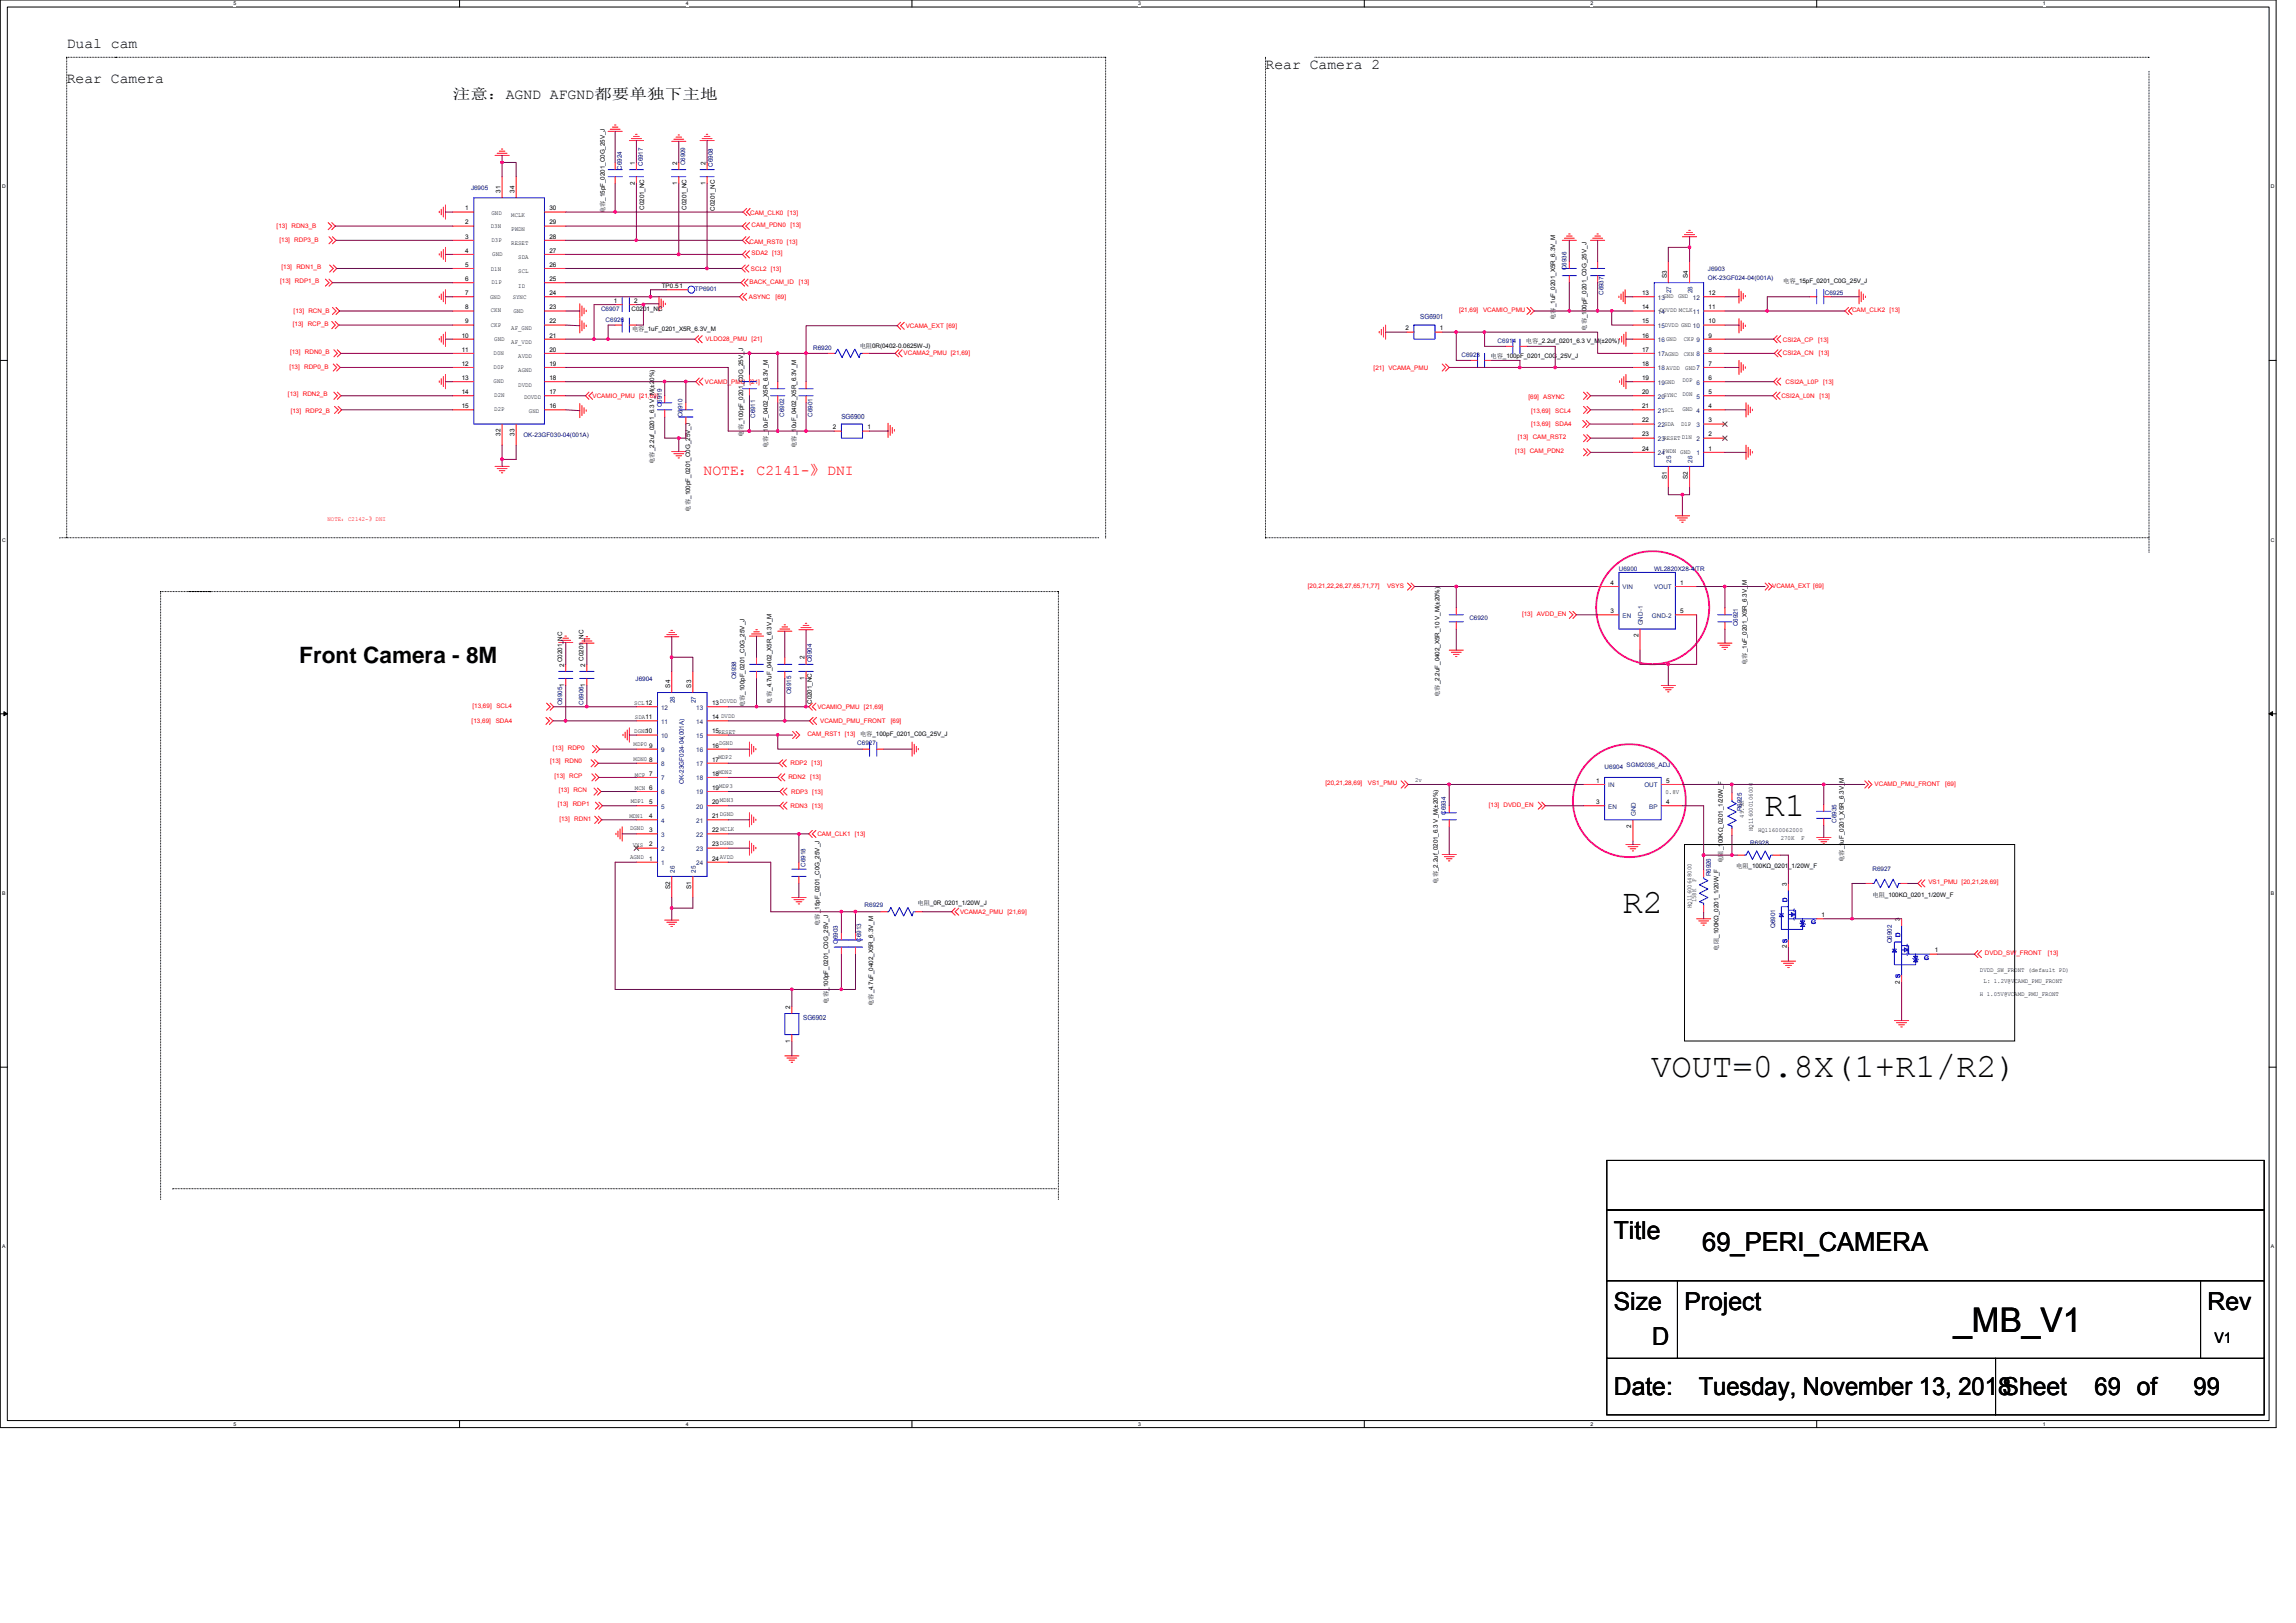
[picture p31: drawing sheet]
<svg xmlns="http://www.w3.org/2000/svg" width="297mm" height="210mm" viewBox="0 0 297 210" stroke-linecap="round" stroke-linejoin="round" font-family="sans-serif">
<defs><g id="words">
<g font-size="4.4">
<text x="228.3" y="105.6">R1</text>
<text x="209.9" y="118.2">R2</text>
<text x="213.6" y="139.3">VOUT=0.8X(1+R1/R2)</text>
<text x="252.7" y="172.3">_MB_V1</text>
</g>
<text font-size="3.4" x="220.2" y="161.9">69_PERI_CAMERA</text>
<g font-size="3.2">
<text x="208.8" y="160.3">Title</text>
<text x="208.8" y="169.5">Size</text>
<text x="217.9" y="169.5">Project</text>
<text x="285.6" y="169.5">Rev</text>
<text x="213.7" y="174.1">D</text>
<text x="208.8" y="180.4">Date:</text>
<text x="219.8" y="180.4">Tuesday, November 13, 2018Sheet</text>
<text x="271" y="180.4">69 of</text>
<text x="283.8" y="180.4">99</text>
</g>
<text font-size="2.9" x="38.7" y="85.8">Front Camera - 8M</text>
<g font-size="1.9">
<text x="8.6" y="10.8">Rear Camera</text>
<text x="8.6" y="6.2">Dual cam</text>
<text x="163.7" y="9">Rear Camera 2</text>
<text x="58.6" y="12.9">注意：AGND AFGND都要单独下主地</text>
<text x="286.5" y="173.8">V1</text>
</g>
<text font-size="1.9" fill="#f00" x="91" y="61.4">NOTE：C2141-》DNI</text>
<g font-size=".9" fill="#000080">
<text x="183.7" y="41.2">SG6901</text>
<text x="108.9" y="54.2">SG6900</text>
<text x="103.9" y="132">SG6902</text>
</g>
<g font-size=".8" fill="#000080">
<text x="80.4" y="22" transform="rotate(-90 80.4 22)">C6924</text>
<text x="83.2" y="21.5" transform="rotate(-90 83.2 21.5)">C6917</text>
<text x="88.6" y="21.4" transform="rotate(-90 88.6 21.4)">C6909</text>
<text x="92.2" y="21.6" transform="rotate(-90 92.2 21.6)">C6908</text>
<text x="60.9" y="24.6">J6905</text>
<text x="202.7" y="35" transform="rotate(-90 202.7 35)">C6936</text>
<text x="221" y="35.1">J6903</text>
<text x="77.8" y="40.2">C6907</text>
<text x="78.4" y="41.7">C6926</text>
<text x="89.9" y="37.7">TP6901</text>
<text x="207.4" y="38.2" transform="rotate(-90 207.4 38.2)">C6937</text>
<text x="221" y="36.2">OK-23GF024-04(001A)</text>
<text x="236.1" y="38.2">C6925</text>
<text x="105.2" y="45.3">R6920</text>
<text x="189.1" y="46.2">C6923</text>
<text x="193.8" y="44.3">C6914</text>
<text x="85.6" y="52.7" transform="rotate(-90 85.6 52.7)">C6919</text>
<text x="88.3" y="54" transform="rotate(-90 88.3 54)">C6910</text>
<text x="101.4" y="53.9" transform="rotate(-90 101.4 53.9)">C6902</text>
<text x="105.1" y="53.9" transform="rotate(-90 105.1 53.9)">C6901</text>
<text x="67.7" y="56.5">OK-23GF030-04(001A)</text>
<text x="97.7" y="54.1" transform="rotate(-90 97.7 54.1)">C6911</text>
<text x="209.4" y="73.9">U6900</text>
<text x="214" y="73.9">WL2820X28-4/TR</text>
<text x="190.1" y="80.3">C6920</text>
<text x="224.8" y="81" transform="rotate(-90 224.8 81)">C6921</text>
<text x="82.2" y="88.1">J6904</text>
<text x="95.2" y="87.9" transform="rotate(-90 95.2 87.9)">C6938</text>
<text x="102.4" y="89.8" transform="rotate(-90 102.4 89.8)">C6915</text>
<text x="105" y="85.7" transform="rotate(-90 105 85.7)">C6904</text>
<text x="72.7" y="91.2" transform="rotate(-90 72.7 91.2)">C6905</text>
<text x="75.5" y="91.2" transform="rotate(-90 75.5 91.2)">C6906</text>
<text x="88.5" y="101.4" transform="rotate(-90 88.5 101.4)">OK-23GF024-04(001A)</text>
<text x="110.9" y="96.4">C6927</text>
<text x="207.6" y="99.5">U6904 SGM2036_ADJ</text>
<text x="187" y="105.5" transform="rotate(-90 187 105.5)">C6934</text>
<text x="225.4" y="105" transform="rotate(-90 225.4 105)">R6925</text>
<text x="237.6" y="106.5" transform="rotate(-90 237.6 106.5)">C6935</text>
<text x="104.2" y="112.1" transform="rotate(-90 104.2 112.1)">C6918</text>
<text x="221.3" y="113.4" transform="rotate(-90 221.3 113.4)">R6926</text>
<text x="226.4" y="109.3">R6928</text>
<text x="242.2" y="112.7">R6927</text>
<text x="111.9" y="117.4">R6929</text>
<text x="108.4" y="122.1" transform="rotate(-90 108.4 122.1)">C6903</text>
<text x="111.4" y="121.8" transform="rotate(-90 111.4 121.8)">C6913</text>
<text x="229.7" y="120.1" transform="rotate(-90 229.7 120.1)">Q6901</text>
<text x="244.7" y="122.1" transform="rotate(-90 244.7 122.1)">Q6902</text>
</g>
<g font-size=".8">
<text x="82.1" y="23.9" transform="rotate(-90 82.1 23.9)">2</text>
<text x="82.1" y="21.3" transform="rotate(-90 82.1 21.3)">1</text>
<text x="87.6" y="23.9" transform="rotate(-90 87.6 23.9)">1</text>
<text x="87.6" y="21.3" transform="rotate(-90 87.6 21.3)">2</text>
<text x="91.3" y="23.9" transform="rotate(-90 91.3 23.9)">1</text>
<text x="91.3" y="21.3" transform="rotate(-90 91.3 21.3)">2</text>
<text x="60.2" y="27.2">1</text>
<text x="60.2" y="29">2</text>
<text x="63.5" y="29.4">D3N</text>
<text x="63.6" y="27.8">GND</text>
<text x="64.7" y="25" transform="rotate(-90 64.7 25)">31</text>
<text x="66.1" y="29.9">PWDN</text>
<text x="66.1" y="28.1">MCLK</text>
<text x="66.6" y="25" transform="rotate(-90 66.6 25)">34</text>
<text x="71.1" y="29">29</text>
<text x="71.1" y="27.2">30</text>
<text x="78.2" y="27.6" transform="rotate(-90 78.2 27.6)">电容_15pF_0201_C0G_25V_J</text>
<text x="83.4" y="27.2" transform="rotate(-90 83.4 27.2)">C0201_NC</text>
<text x="88.8" y="27.2" transform="rotate(-90 88.8 27.2)">C0201_NC</text>
<text x="92.5" y="27.2" transform="rotate(-90 92.5 27.2)">C0201_NC</text>
<text x="60.2" y="30.9">3</text>
<text x="60.2" y="32.7">4</text>
<text x="60.2" y="34.5">5</text>
<text x="63.5" y="35.1">D1N</text>
<text x="63.6" y="31.3">D3P</text>
<text x="63.7" y="33.1">GND</text>
<text x="66.1" y="31.7">RESET</text>
<text x="67.1" y="35.4">SCL</text>
<text x="67.1" y="33.5">SDA</text>
<text x="71.1" y="34.5">26</text>
<text x="71.1" y="32.7">27</text>
<text x="71.1" y="30.9">28</text>
<text x="215.6" y="35.9" transform="rotate(-90 215.6 35.9)">S3</text>
<text x="218.4" y="35.9" transform="rotate(-90 218.4 35.9)">S4</text>
<text x="60.2" y="36.4">6</text>
<text x="60.2" y="38.2">7</text>
<text x="60.2" y="40">8</text>
<text x="60.2" y="41.8">9</text>
<text x="63.4" y="38.7">GND</text>
<text x="63.5" y="40.4">CKN</text>
<text x="63.6" y="36.7">D1P</text>
<text x="66.3" y="38.7">SYNC</text>
<text x="66.4" y="40.5">GND</text>
<text x="67.1" y="37.2">ID</text>
<text x="71.1" y="41.8">22</text>
<text x="71.1" y="40">23</text>
<text x="71.1" y="38.2">24</text>
<text x="71.1" y="36.4">25</text>
<text x="79.4" y="39.2">1</text>
<text x="81.7" y="40.3">C0201_NC</text>
<text x="82.1" y="39.2">2</text>
<text x="85.6" y="37.3">TP0.51</text>
<text x="201.2" y="41.4" transform="rotate(-90 201.2 41.4)">电容_1uF_0201_X5R_6.3V_M</text>
<text x="212.4" y="38.2">13</text>
<text x="212.4" y="40">14</text>
<text x="212.4" y="41.8">15</text>
<text x="214.7" y="40.3">DOVDD MCLK</text>
<text x="217.1" y="38.6">GND 12</text>
<text x="221" y="41.8">10</text>
<text x="221" y="40">11</text>
<text x="221" y="38.2">12</text>
<text x="230.7" y="36.7">电容_15pF_0201_C0G_25V_J</text>
<text x="59.7" y="43.7">10</text>
<text x="59.7" y="45.5">11</text>
<text x="59.7" y="47.3">12</text>
<text x="63.5" y="42.3">CKP</text>
<text x="63.9" y="45.9">D0N</text>
<text x="63.9" y="47.7">D0P</text>
<text x="63.9" y="44.1">GND</text>
<text x="66.1" y="44.5">AF_VDD</text>
<text x="66.1" y="42.7">AF_GND</text>
<text x="67.1" y="46.4">AVDD</text>
<text x="71.1" y="47.3">19</text>
<text x="71.1" y="45.5">20</text>
<text x="71.1" y="43.7">21</text>
<text x="81.8" y="42.9">电容_1uF_0201_X5R_6.3V_M</text>
<text x="111.2" y="45.1">电阻0R(0402-0.0625W-J)</text>
<text x="181.8" y="42.8">2</text>
<text x="186.3" y="42.8">1</text>
<text x="192.8" y="46.3">电容_100pF_0201_C0G_25V_J</text>
<text x="197.4" y="44.4">电容_2.2uf_0201_6.3 V_M(±20%)</text>
<text x="205.2" y="42.8" transform="rotate(-90 205.2 42.8)">电容_100pF_0201_C0G_25V_J</text>
<text x="212.4" y="43.7">16</text>
<text x="212.4" y="45.5">17</text>
<text x="212.4" y="47.3">18</text>
<text x="217.8" y="46">CKN 8</text>
<text x="217.8" y="44.2">CKP 9</text>
<text x="218" y="47.9">GND7</text>
<text x="221" y="47.3">7</text>
<text x="221" y="45.5">8</text>
<text x="221" y="43.7">9</text>
<text x="59.7" y="49.2">13</text>
<text x="59.7" y="51">14</text>
<text x="59.7" y="52.8">15</text>
<text x="63.9" y="49.6">GND</text>
<text x="63.9" y="51.4">D2N</text>
<text x="63.9" y="53.2">D2P</text>
<text x="67.1" y="50">DVDD</text>
<text x="67.1" y="48.2">AGND</text>
<text x="67.8" y="51.6">DOVDD</text>
<text x="68.4" y="53.4">GND</text>
<text x="71.1" y="52.8">16</text>
<text x="71.1" y="51">17</text>
<text x="71.1" y="49.2">18</text>
<text x="212.4" y="49.2">19</text>
<text x="212.4" y="51">20</text>
<text x="212.4" y="52.8">21</text>
<text x="215.2" y="51.4">SYNC</text>
<text x="217.7" y="53.2">GND 4</text>
<text x="217.7" y="51.3">D0N</text>
<text x="217.7" y="49.5">D0P</text>
<text x="221" y="52.8">4</text>
<text x="221" y="51">5</text>
<text x="221" y="49.2">6</text>
<text x="64.7" y="56.4" transform="rotate(-90 64.7 56.4)">32</text>
<text x="66.6" y="56.4" transform="rotate(-90 66.6 56.4)">33</text>
<text x="96.2" y="56.5" transform="rotate(-90 96.2 56.5)">电容_100pF_0201_C0G_25V_J</text>
<text x="99.4" y="58" transform="rotate(-90 99.4 58)">电容_10uF_0402_X5R_6.3V_M</text>
<text x="103" y="58" transform="rotate(-90 103 58)">电容_10uF_0402_X5R_6.3V_M</text>
<text x="107.8" y="55.6">2</text>
<text x="112.2" y="55.6">1</text>
<text x="212.4" y="54.7">22</text>
<text x="212.4" y="56.5">23</text>
<text x="212.4" y="58.3">24</text>
<text x="215.1" y="58.6">PWDN GND</text>
<text x="217.5" y="55.1">D1P</text>
<text x="217.6" y="56.8">D1N</text>
<text x="221" y="58.3">1</text>
<text x="221" y="56.5">2</text>
<text x="221" y="54.7">3</text>
<text x="84.6" y="60" transform="rotate(-90 84.6 60)">电容_2.2uf_0201_6.3 V_M(±20%)</text>
<text x="215.6" y="62" transform="rotate(-90 215.6 62)">S1</text>
<text x="218.4" y="62" transform="rotate(-90 218.4 62)">S2</text>
<text x="89.3" y="66.2" transform="rotate(-90 89.3 66.2)">电容_100pF_0201_C0G_25V_J</text>
<text x="208.3" y="75.7">4</text>
<text x="217.4" y="75.7">1</text>
<text x="208.3" y="79.3">3</text>
<text x="212" y="82.5" transform="rotate(-90 212 82.5)">2</text>
<text x="217.4" y="79.3">5</text>
<text x="72.7" y="85.7" transform="rotate(-90 72.7 85.7)">C0201_NC</text>
<text x="73" y="88.9" transform="rotate(-90 73 88.9)">1</text>
<text x="73" y="86.2" transform="rotate(-90 73 86.2)">2</text>
<text x="75.5" y="85.5" transform="rotate(-90 75.5 85.5)">C0201_NC</text>
<text x="75.7" y="88.9" transform="rotate(-90 75.7 88.9)">1</text>
<text x="75.7" y="86.2" transform="rotate(-90 75.7 86.2)">2</text>
<text x="86.7" y="89" transform="rotate(-90 86.7 89)">S4</text>
<text x="89.4" y="89" transform="rotate(-90 89.4 89)">S3</text>
<text x="104.1" y="87.9" transform="rotate(-90 104.1 87.9)">1</text>
<text x="104.1" y="85.3" transform="rotate(-90 104.1 85.3)">2</text>
<text x="226" y="86" transform="rotate(-90 226 86)">电容_1uF_0201_X5R_6.3V_M</text>
<text x="82.1" y="91.2">SCL12</text>
<text x="82.1" y="94.8">DGND10</text>
<text x="82.1" y="93">SDA11</text>
<text x="92.1" y="91.2">13</text>
<text x="92.1" y="93">14 DVDD</text>
<text x="92.1" y="94.9">15RESET</text>
<text x="93.1" y="91">DOVDD</text>
<text x="96.3" y="91.5" transform="rotate(-90 96.3 91.5)">电容_100pF_0201_C0G_25V_J</text>
<text x="99.8" y="91" transform="rotate(-90 99.8 91)">电容_4.7uF_0402_X5R_6.3V_M</text>
<text x="105" y="91.1" transform="rotate(-90 105 91.1)">C0201_NC</text>
<text x="111.3" y="95.3">电容_100pF_0201_C0G_25V_J</text>
<text x="186.2" y="90.2" transform="rotate(-90 186.2 90.2)">电容_2.2uF_0402_X5R_10 V_M(±20%)</text>
<text x="82" y="96.5">MDP0</text>
<text x="82" y="98.5">MDN0</text>
<text x="82.1" y="100.5">MCP 7</text>
<text x="84" y="98.5">8</text>
<text x="84" y="96.7">9</text>
<text x="92.1" y="96.7">16</text>
<text x="92.1" y="98.5">17</text>
<text x="92.1" y="100.4">18</text>
<text x="92.9" y="98.2">MDP2</text>
<text x="92.9" y="100.1">MDN2</text>
<text x="93" y="96.4">DGND</text>
<text x="93" y="101.9">MDP3</text>
<text x="183.1" y="101.1">2v</text>
<text x="206.5" y="101.3">1</text>
<text x="215.6" y="101.3">5</text>
<text x="81.4" y="105.8">MDN1</text>
<text x="81.5" y="107.4">DGND</text>
<text x="81.6" y="103.9">MDP1</text>
<text x="82.1" y="102.2">MCN 6</text>
<text x="84" y="107.7">3</text>
<text x="84" y="105.9">4</text>
<text x="84" y="104">5</text>
<text x="92.1" y="102.2">19</text>
<text x="92.1" y="104">20</text>
<text x="92.1" y="105.9">21</text>
<text x="92.1" y="107.7">22 MCLK</text>
<text x="93.1" y="103.8">MDN3</text>
<text x="93.1" y="105.6">DGND</text>
<text x="206.5" y="104">3</text>
<text x="211" y="107.1" transform="rotate(-90 211 107.1)">2</text>
<text x="215.5" y="102.8">0.8V</text>
<text x="215.6" y="104">4</text>
<text x="225.6" y="105.8" transform="rotate(-90 225.6 105.8)">49.9K</text>
<text x="226.8" y="107.5" transform="rotate(-90 226.8 107.5)">HQ116000106000</text>
<text x="227.5" y="107.6">HQ11600062000</text>
<text x="81.5" y="111.2">AGND</text>
<text x="81.9" y="109.5">VXS</text>
<text x="84" y="111.3">1</text>
<text x="84" y="109.5">2</text>
<text x="92.1" y="109.5">23</text>
<text x="92.1" y="111.3">24AVDD</text>
<text x="93.1" y="109.3">DGND</text>
<text x="222.9" y="111.7" transform="rotate(-90 222.9 111.7)">电阻_100KΩ_0201_1/20W_F</text>
<text x="224.6" y="112.3">电阻_100KΩ_0201_1/20W_F</text>
<text x="230.4" y="108.7">270K</text>
<text x="233" y="108.7">F</text>
<text x="238.5" y="111.5" transform="rotate(-90 238.5 111.5)">电容_1uF_0201_X5R_6.3V_M</text>
<text x="86.7" y="115" transform="rotate(-90 86.7 115)">S2</text>
<text x="89.4" y="115" transform="rotate(-90 89.4 115)">S1</text>
<text x="106" y="119.8" transform="rotate(-90 106 119.8)">电容_15pF_0201_C0G_25V_J</text>
<text x="118.7" y="117.1">电阻_0R_0201_1/20W_J</text>
<text x="186" y="114.3" transform="rotate(-90 186 114.3)">电容_2.2uf_0201_6.3 V_M(±20%)</text>
<text x="218.8" y="117.5" transform="rotate(-90 218.8 117.5)">HQ11600648000</text>
<text x="219.5" y="116.8" transform="rotate(-90 219.5 116.8)">158K</text>
<text x="219.5" y="114.1" transform="rotate(-90 219.5 114.1)">F</text>
<text x="231.2" y="114.6" transform="rotate(-90 231.2 114.6)">3</text>
<text x="235.7" y="118.7">1</text>
<text x="242.2" y="116">电阻_100KΩ_0201_1/20W_F</text>
<text x="245.8" y="119.1" transform="rotate(-90 245.8 119.1)">3</text>
<text x="222.3" y="123" transform="rotate(-90 222.3 123)">电阻_100KΩ_0201_1/20W_F</text>
<text x="231.2" y="122.7" transform="rotate(-90 231.2 122.7)">2 S</text>
<text x="250.3" y="123.2">1</text>
<text x="256.2" y="125.8">DVDD_SW_FRONT (default PD)</text>
<text x="102.2" y="130.5" transform="rotate(-90 102.2 130.5)">2</text>
<text x="107.1" y="129.8" transform="rotate(-90 107.1 129.8)">电容_100pF_0201_C0G_25V_J</text>
<text x="113" y="130.2" transform="rotate(-90 113 130.2)">电容_4.7uF_0402_X5R_6.3V_M</text>
<text x="245.8" y="127.3" transform="rotate(-90 245.8 127.3)">2 S</text>
<text x="256.2" y="128.8">H 1.05V@VCAMD_PMU_FRONT</text>
<text x="256.6" y="127.2">L: 1.2V@VCAMD_PMU_FRONT</text>
<text x="102.2" y="134.9" transform="rotate(-90 102.2 134.9)">1</text>
</g>
<g font-size=".8" fill="#f00">
<text x="35.8" y="29.5">[13]</text>
<text x="37.7" y="29.5">RDN3_B</text>
<text x="97" y="27.8">CAM_CLK0 [13]</text>
<text x="97.2" y="29.3">CAM_PDN0</text>
<text x="102.3" y="29.3">[13]</text>
<text x="36.1" y="31.3">[13]</text>
<text x="36.4" y="34.8">[13]</text>
<text x="38.1" y="31.3">RDP3_B</text>
<text x="38.4" y="34.8">RDN1_B</text>
<text x="97" y="31.5">CAM_RST0 [13]</text>
<text x="97.2" y="35">SCL2 [13]</text>
<text x="97.2" y="33">SDA2 [13]</text>
<text x="36.3" y="36.7">[13] RDP1_B</text>
<text x="38" y="40.5">[13] RCN_B</text>
<text x="96.9" y="38.7">ASYNC</text>
<text x="97" y="36.7">BACK_CAM_ID</text>
<text x="100.3" y="38.7">[69]</text>
<text x="103.4" y="36.7">[13]</text>
<text x="188.8" y="40.4">[21,69]</text>
<text x="191.9" y="40.4">VCAMIO_PMU</text>
<text x="239.6" y="40.4">CAM_CLK2 [13]</text>
<text x="37.4" y="47.7">[13] RDP0_B</text>
<text x="37.5" y="45.8">[13]</text>
<text x="37.9" y="42.2">[13]</text>
<text x="39.5" y="45.8">RDN0_B</text>
<text x="39.8" y="42.2">RCP_B</text>
<text x="91.3" y="44.2">VLDO28_PMU [21]</text>
<text x="116.9" y="46">VCAMA2_PMU [21,69]</text>
<text x="117.2" y="42.4">VCAMA_EXT [69]</text>
<text x="177.7" y="47.8">[21] VCAMA_PMU</text>
<text x="230.6" y="46">CSI2A_CN</text>
<text x="230.6" y="44.2">CSI2A_CP</text>
<text x="235.2" y="44.2">[13]</text>
<text x="235.3" y="46">[13]</text>
<text x="37.3" y="51.3">[13]</text>
<text x="37.6" y="53.4">[13]</text>
<text x="39.2" y="51.3">RDN2_B</text>
<text x="39.5" y="53.4">RDP2_B</text>
<text x="76.7" y="51.5">VCAMIO_PMU [21,69]</text>
<text x="91.2" y="49.6">VCAMD_PMU [21]</text>
<text x="197.7" y="51.6">[69] ASYNC</text>
<text x="198.1" y="53.4">[13,69]</text>
<text x="201.2" y="53.4">SCL4</text>
<text x="230.5" y="51.5">CSI2A_L0N</text>
<text x="231" y="49.6">CSI2A_L0P</text>
<text x="235.4" y="51.5">[13]</text>
<text x="235.9" y="49.6">[13]</text>
<text x="196" y="58.6">[13] CAM_PDN2</text>
<text x="196.4" y="56.8">[13]</text>
<text x="198.1" y="55.1">[13,69]</text>
<text x="198.3" y="56.8">CAM_RST2</text>
<text x="201.2" y="55.1">SDA4</text>
<text x="42.4" y="67.4">NOTE：C2142-》DNI</text>
<text x="169.2" y="76.1">[20,21,22,26,27,65,71,77]</text>
<text x="179.4" y="76.1">VSYS</text>
<text x="229.3" y="76.1">VCAMA_EXT [69]</text>
<text x="196.9" y="79.7">[13] AVDD_EN</text>
<text x="61" y="93.5">[13,69]</text>
<text x="61.1" y="91.6">[13,69]</text>
<text x="64.1" y="93.5">SDA4</text>
<text x="64.2" y="91.6">SCL4</text>
<text x="104.5" y="95.3">CAM_RST1 [13]</text>
<text x="105.7" y="91.7">VCAMIO_PMU [21,69]</text>
<text x="106.1" y="93.5">VCAMD_PMU_FRONT</text>
<text x="115.2" y="93.5">[69]</text>
<text x="71.2" y="98.7">[13] RDN0</text>
<text x="71.5" y="97">[13]</text>
<text x="71.7" y="100.7">[13] RCP</text>
<text x="73.5" y="97">RDP0</text>
<text x="102" y="100.8">RDN2</text>
<text x="102.3" y="99">RDP2 [13]</text>
<text x="104.8" y="100.8">[13]</text>
<text x="171.5" y="101.6">[20,21,28,69]</text>
<text x="177" y="101.6">VS1_PMU</text>
<text x="242.5" y="101.7">VCAMD_PMU_FRONT</text>
<text x="251.7" y="101.7">[69]</text>
<text x="72.2" y="104.2">[13]</text>
<text x="72.3" y="102.5">[13] RCN</text>
<text x="72.4" y="106.2">[13]</text>
<text x="74.1" y="104.2">RDP1</text>
<text x="74.3" y="106.2">RDN1</text>
<text x="102.3" y="104.5">RDN3</text>
<text x="102.4" y="102.7">RDP3 [13]</text>
<text x="105.1" y="104.5">[13]</text>
<text x="192.6" y="104.4">[13] DVDD_EN</text>
<text x="105.7" y="108.2">CAM_CLK1 [13]</text>
<text x="124.2" y="118.2">VCAMA2_PMU [21,69]</text>
<text x="249.5" y="114.4">VS1_PMU [20,21,28,69]</text>
<text x="256.8" y="123.6">DVDD_SW_FRONT</text>
<text x="264.9" y="123.6">[13]</text>
</g>
<g font-size=".8" fill="#004080">
<text x="214.5" y="38.8">13GND</text>
<text x="214.5" y="40.6">14</text>
<text x="216.2" y="37.9" transform="rotate(-90 216.2 37.9)">27</text>
<text x="219" y="37.9" transform="rotate(-90 219 37.9)">28</text>
<text x="219" y="40.6">11</text>
<text x="214.5" y="42.4">15DVDD GND 10</text>
<text x="214.5" y="44.3">16 GND</text>
<text x="214.5" y="46.1">17AGND</text>
<text x="214.5" y="47.9">18 AVDD</text>
<text x="214.5" y="49.8">19GND</text>
<text x="214.5" y="51.6">20</text>
<text x="214.5" y="53.4">21SCL</text>
<text x="219.5" y="51.6">5</text>
<text x="219.5" y="49.8">6</text>
<text x="214.5" y="55.2">22SDA</text>
<text x="214.5" y="57.1">23RESET</text>
<text x="214.5" y="58.9">24</text>
<text x="216.2" y="59.9" transform="rotate(-90 216.2 59.9)">25</text>
<text x="219" y="59.9" transform="rotate(-90 219 59.9)">26</text>
<text x="219.5" y="58.9">1</text>
<text x="219.5" y="57.1">2</text>
<text x="219.5" y="55.2">3</text>
<text x="209.9" y="76.3">VIN</text>
<text x="214" y="76.3">VOUT</text>
<text x="209.9" y="79.9">EN</text>
<text x="212.6" y="80.9" transform="rotate(-90 212.6 80.9)">GND-1</text>
<text x="213.7" y="79.9">GND-2</text>
<text x="85.5" y="95.5">10</text>
<text x="85.5" y="93.6">11</text>
<text x="85.5" y="91.8">12</text>
<text x="87.3" y="91" transform="rotate(-90 87.3 91)">28</text>
<text x="90" y="91" transform="rotate(-90 90 91)">27</text>
<text x="90.1" y="91.8">13</text>
<text x="90.1" y="93.6">14</text>
<text x="90.1" y="95.5">15</text>
<text x="85.5" y="101">7</text>
<text x="85.5" y="99.1">8</text>
<text x="85.5" y="97.3">9</text>
<text x="90.1" y="97.3">16</text>
<text x="90.1" y="99.1">17</text>
<text x="90.1" y="101">18</text>
<text x="208.1" y="101.9">IN</text>
<text x="212.7" y="101.9">OUT</text>
<text x="85.5" y="106.4">4</text>
<text x="85.5" y="104.6">5</text>
<text x="85.5" y="102.8">6</text>
<text x="90.1" y="102.8">19</text>
<text x="90.1" y="104.6">20</text>
<text x="90.1" y="106.4">21</text>
<text x="208.1" y="104.6">EN</text>
<text x="211.6" y="105.6" transform="rotate(-90 211.6 105.6)">GND</text>
<text x="213.4" y="104.6">BP</text>
<text x="85.5" y="111.9">1</text>
<text x="85.5" y="110.1">2</text>
<text x="85.5" y="108.3">3</text>
<text x="87.3" y="112.9" transform="rotate(-90 87.3 112.9)">26</text>
<text x="90" y="112.9" transform="rotate(-90 90 112.9)">25</text>
<text x="90.1" y="108.3">22</text>
<text x="90.1" y="110.1">23</text>
<text x="90.1" y="111.9">24</text>
</g>
<g font-size=".8" fill="#00f">
<text x="231.2" y="116.7" transform="rotate(-90 231.2 116.7)">D</text>
<text x="234.3" y="119.6">G</text>
<text x="245.8" y="121.2" transform="rotate(-90 245.8 121.2)">D</text>
<text x="248.9" y="124.2">G</text>
</g>
<g font-size=".7">
<text x="30.2" y=".7">5</text>
<text x="88.7" y=".7">4</text>
<text x="147.2" y=".7">3</text>
<text x="205.8" y=".7">2</text>
<text x="264.3" y=".7">1</text>
<text x=".3" y="24.4">D</text>
<text x="293.8" y="24.4">D</text>
<text x=".3" y="70.1">C</text>
<text x="293.8" y="70.1">C</text>
<text x=".3" y="115.8">B</text>
<text x="293.8" y="115.8">B</text>
<text x=".3" y="161.5">A</text>
<text x="293.8" y="161.5">A</text>
<text x="30.2" y="184.5">5</text>
<text x="88.7" y="184.5">4</text>
<text x="147.2" y="184.5">3</text>
<text x="205.8" y="184.5">2</text>
<text x="264.3" y="184.5">1</text>
</g>
</g></defs>
<path d="M0 0h294.5v184.7h-294.5zM.9 .9h292.7v182.9h-292.7z" fill="none" stroke="#000" stroke-width=".13"/>
<g fill="#fff">
<path d="M30.2 .1h.4v.7h-.4z"/>
<path d="M30.2 183.9h.4v.7h-.4z"/>
</g>
<path d="M59.5 0v.9M59.5 183.8v.9" fill="none" stroke="#000" stroke-width=".13"/>
<g fill="#fff">
<path d="M88.7 .1h.4v.7h-.4z"/>
<path d="M88.7 183.9h.4v.7h-.4z"/>
</g>
<path d="M118 0v.9M118 183.8v.9" fill="none" stroke="#000" stroke-width=".13"/>
<g fill="#fff">
<path d="M147.2 .1h.4v.7h-.4z"/>
<path d="M147.2 183.9h.4v.7h-.4z"/>
</g>
<path d="M176.5 0v.9M176.5 183.8v.9" fill="none" stroke="#000" stroke-width=".13"/>
<g fill="#fff">
<path d="M205.8 .1h.3v.7h-.3z"/>
<path d="M205.8 183.9h.3v.7h-.3z"/>
</g>
<path d="M235 0v.9M235 183.8v.9" fill="none" stroke="#000" stroke-width=".13"/>
<g fill="#fff">
<path d="M264.3 .1h.3v.7h-.3z"/>
<path d="M264.3 183.9h.3v.7h-.3z"/>
<path d="M.3 23.8h.4v.7h-.4z"/>
<path d="M293.8 23.8h.5v.7h-.5z"/>
<path d="M.3 69.5h.4v.7h-.4z"/>
<path d="M293.8 69.5h.5v.7h-.5z"/>
</g>
<path d="M0 46.6h.9M293.6 46.6h.9" fill="none" stroke="#000" stroke-width=".13"/>
<g fill="#fff">
<path d="M.3 115.2h.4v.8h-.4z"/>
<path d="M293.8 115.2h.4v.8h-.4z"/>
</g>
<path d="M0 92.4h.9M293.6 92.4h.9" fill="none" stroke="#000" stroke-width=".13"/>
<path d="M.5 92.1l.4 .3-.4 .2zM293.6 92.4l.4-.3v.5z" fill="#000" stroke="#000" stroke-width=".13"/>
<g fill="#fff">
<path d="M.3 160.9h.4v.8h-.4z"/>
<path d="M293.8 160.9h.4v.8h-.4z"/>
</g>
<g fill="none" stroke="#000" stroke-width=".13">
<path d="M8.6 7.4h.1M8.6 7.4h134.4M8.6 7.4v62.2M15 7.4h.1M143 7.4h.1M143 7.4v62.2M163.7 7.4h.1M163.7 7.4v62.2M170.1 7.4h107.9M278 7.4h.1M278 9.2v62.2M7.7 69.6h.1"/>
<path d="M7.7 69.6h134.4M20.8 76.5h.1M20.8 76.5h116.1M20.8 76.5v78.7M27.2 76.5h.1M136.9 76.5h.1M136.9 76.5v78.7M143 69.6h.1M163.7 69.6h.1M163.7 69.6h114.3M278 71.4h.1M217.9 109.3h42.7v25.4h-42.7z"/>
<path d="M0 138.1h.9M293.6 138.1h.9M22.3 153.8h.1M22.3 153.8h114.3M207.9 156.5h85v9.2h-85zM207.9 150.1h85v6.4h-85zM207.9 165.7h9.1v10h-9.1zM207.9 175.7h50.3v7.3h-50.3zM217 165.7h67.7v10h-67.7zM258.2 175.7h34.7v7.3h-34.7zM284.7 165.7h8.2v10h-8.2z"/>
</g>
<g fill="none" stroke="#f0f" stroke-width=".25">
<circle cx="213.8" cy="78.6" r="7.3"/>
<circle cx="210.8" cy="103.6" r="7.3"/>
</g>
<g fill="none" stroke="#f00" stroke-width=".13">
<path d="M64.3 19.8h1.3M64.6 19.6h.7M64.9 19.3h.1M78.7 17h1.8M78.9 16.7h1.3M79.2 16.4h.7M79.5 16.2h.2M81.4 18.2h1.8M81.7 17.9h1.3M82 17.7h.7M82.2 17.4h.2M86.9 18.3h1.8"/>
<path d="M87.2 18h1.3M87.5 17.7h.7M87.7 17.5h.2M90.6 18.2h1.8M90.8 17.9h1.3M91.1 17.7h.7M91.4 17.4h.2M42.1 36.1l.5 .5-.5 .4M42.5 28.8l.4 .5-.4 .4M42.6 36.1l.4 .5-.4 .4M42.6 30.6l.4 .5-.4 .4M42.6 34.3l.5 .4-.5 .5"/>
<path d="M42.9 28.8l.5 .5-.5 .4M43 39.8l.5 .4-.5 .5M43 30.6l.5 .5-.5 .4M43.1 34.3l.5 .4-.5 .5M43.5 39.8l.4 .4-.4 .5M56.8 27.3v.2M56.8 32.8v.2M56.8 38.3v.2M57.1 27.1v.7M57.1 32.6v.7M57.1 38v.8M57.4 26.8v1.3"/>
<path d="M57.4 32.3v1.2M57.4 37.8v1.2M57.6 26.5v1.8M57.6 32v1.8M57.6 37.5v1.8M58.6 27.4h2.7M58.6 29.3h2.7M58.6 31.1h2.7M58.6 32.9h2.7M58.6 34.7h2.7M58.6 36.6h2.7M58.6 38.4h2.7"/>
<path d="M64 20.1h1.9M65 22.9v2.7M66.8 22.9v2.7M70.4 38.4h2.8M70.4 36.6h2.8M70.4 34.7h2.8M70.4 32.9h2.8M70.4 31.1h2.8M70.4 29.3h2.8M70.4 27.4h2.8M75 39.3v1.8M75.3 39.6v1.3"/>
<path d="M75.6 39.9v.7M79.6 21v.9M79.6 22.9v.9M79.6 39.4h.9M81.4 39.4h.9M82.3 21v.9M82.3 22.9v.9M85.3 38.4v1.8M85.5 38.7v1.3M85.8 38.9v.8M86.1 39.2v.2M86.3 37.5h2.7"/>
<path d="M87.8 22.9v.9M87.8 21v.9M91.5 22.9v.9M91.5 21v.9M96.1 38l-.4 .4 .4 .5M96.3 36.1l-.4 .5 .4 .4M96.4 34.3l-.5 .4 .5 .5M96.5 30.6l-.4 .5 .4 .4M96.5 28.8l-.4 .5 .4 .4M96.5 32.4l-.4 .5 .4 .5M96.6 27l-.5 .4 .5 .5M96.6 38l-.5 .4 .5 .5"/>
<path d="M96.8 36.1l-.5 .5 .5 .4M96.9 34.3l-.5 .4 .5 .5M97 30.6l-.5 .5 .5 .4M97 28.8l-.5 .5 .5 .4M97 32.4l-.5 .5 .5 .5M97 27l-.4 .4 .4 .5M197.5 39.8l.5 .4-.5 .5M198 39.8l.5 .4-.5 .5M202.1 31.1h1.8M202.4 30.8h1.3M202.7 30.5h.7M202.9 30.3h.2"/>
<path d="M203 35.7v.9M203 33.8v.9M205.8 31.1h1.8M206.1 30.8h1.2M206.3 30.5h.7M206.6 30.3h.2M206.7 33.8v.9M206.7 35.7v.9M209.4 38.3v.2M209.7 38v.8M210 37.8v1.2M210.2 37.5v1.8"/>
<path d="M211.3 38.4h2.7M215.8 33.8v2.8M217.7 30.6h1.8M217.9 30.4h1.3M218.2 30.1h.7M218.5 29.8h.2M218.6 33.8v2.8M220.4 38.4h2.8M225 37.4v1.8M225.3 37.7v1.2M225.5 38v.7M225.8 38.2v.2"/>
<path d="M234.1 38.4h.9M235.9 38.4h1M239.2 39.8l-.5 .4 .5 .5M239.6 39.8l-.4 .4 .4 .5M240.5 37.5v1.8M240.8 37.8v1.2M241.1 38v.8M241.3 38.3v.2M42.9 41.6l.5 .5-.5 .4M43.1 47.1l.5 .4-.5 .5M43.2 50.7l.4 .5-.4 .5M43.2 45.3l.4 .4-.4 .5"/>
<path d="M43.3 52.6l.4 .4-.4 .5M43.4 41.6l.4 .5-.4 .4M43.6 47.1l.4 .4-.4 .5M43.6 50.7l.5 .5-.5 .5M43.6 45.3l.5 .4-.5 .5M43.7 52.6l.5 .4-.5 .5M56.8 43.8v.2M56.8 49.3v.2M57.1 43.5v.8M57.1 49v.7M57.4 43.2v1.3M57.4 48.7v1.3"/>
<path d="M57.6 43v1.8M57.6 48.5v1.8M58.6 40.2h2.7M58.6 42.1h2.7M58.6 43.9h2.7M58.6 45.7h2.7M58.6 47.5h2.7M58.6 49.4h2.7M58.6 51.2h2.7M58.6 53h2.7M65 54.9v2.7M66.8 54.9v2.7"/>
<path d="M70.4 53h2.8M70.4 51.2h2.8M70.4 49.4h2.8M70.4 47.5h2.8M70.4 45.7h2.8M70.4 43.9h2.8M70.4 42.1h2.8M70.4 40.2h2.8M75 41.2v1.9M75 52.2v1.8M75.3 41.5v1.3M75.3 52.5v1.3"/>
<path d="M75.6 41.8v.7M75.6 52.7v.8M75.8 40.1v.2M75.8 42.1v.1M75.8 53v.2M76.2 50.7l-.4 .5 .4 .5M76.7 50.7l-.5 .5 .5 .5M79.6 42.1h.9M81.4 42.1h.9M86 53v1M86 51.2v.9M86.9 58.4h1.8"/>
<path d="M87.2 58.7h1.3M87.5 59h.7M87.7 59.2h.2M88.7 52.1v.9M88.7 54v.9M90.4 43.4l-.5 .5 .5 .4M90.5 48.9l-.5 .5 .5 .4M90.8 43.4l-.4 .5 .4 .4M90.9 48.9l-.4 .5 .4 .4M97 48.5v.9M97 50.3v.9M100.6 49.4v.9"/>
<path d="M100.6 51.2v.9M104.3 49.4v.9M104.3 51.2v.9M107 45.7h.9M107.9 55.8h1M111.6 55.8h.9M111.6 45.7h.9M114.9 54.8v1.8M115.2 55v1.3M115.4 55.3v.7M115.7 55.6v.2M116.3 45.3l-.5 .4 .5 .5"/>
<path d="M116.5 41.7l-.4 .4 .4 .5M116.7 45.3l-.4 .4 .4 .5M117 41.7l-.5 .4 .5 .5M178.4 42.9v.2M178.7 42.6v.7M179 42.3v1.3M179.3 42.1v1.8M182 43h.9M185.6 43h1M186.6 47.1l.4 .4-.4 .5M187 47.1l.5 .4-.5 .5M190.2 46.6h1"/>
<path d="M192.1 46.6h.9M194.8 44.8h.9M196.6 44.8h.9M204.8 54.4l.4 .5-.4 .4M204.9 50.7l.4 .5-.4 .5M204.9 52.6l.4 .4-.4 .5M204.9 56.2l.4 .5-.4 .4M204.9 58.1l.4 .4-.4 .5M205.2 54.4l.5 .5-.5 .4M205.3 50.7l.5 .5-.5 .5M205.3 52.6l.5 .4-.5 .5M205.3 56.2l.5 .5-.5 .4"/>
<path d="M205.3 58.1l.5 .4-.5 .5M209.5 43.8v.2M209.5 49.3v.2M209.8 43.5v.8M209.8 49v.7M210.1 43.2v1.3M210.1 48.7v1.3M210.4 43v1.8M210.4 48.5v1.8M211.3 40.2h2.7M211.3 42.1h2.7M211.3 43.9h2.7"/>
<path d="M211.3 45.7h2.7M211.3 47.5h2.7M211.3 49.4h2.7M211.3 51.2h2.7M211.3 53h2.7M211.3 54.9h2.7M211.3 56.7h2.7M211.3 58.5h2.7M220.4 58.5h2.8M220.4 56.7h2.8M220.4 54.9h2.8M220.4 53h2.8"/>
<path d="M220.4 51.2h2.8M220.4 49.4h2.8M220.4 47.5h2.8M220.4 45.7h2.8M220.4 43.9h2.8M220.4 42.1h2.8M220.4 40.2h2.8M225 41.2v1.9M225 46.6v1.9M225.3 41.5v1.3M225.3 46.9v1.3M225.5 41.8v.7"/>
<path d="M225.5 47.2v.7M225.8 42.1v.1M225.8 47.5v.1M225.9 52.1v1.9M225.9 57.6v1.8M226.2 52.4v1.3M226.2 57.9v1.3M226.4 52.7v.7M226.4 58.1v.8M226.7 52.9v.2M226.7 58.4v.2M229.8 50.7l-.4 .5 .4 .5"/>
<path d="M229.9 43.4l-.4 .5 .4 .4M229.9 48.9l-.4 .5 .4 .4M230 45.3l-.5 .4 .5 .5M230.3 50.7l-.5 .5 .5 .5M230.4 43.4l-.5 .5 .5 .4M230.4 48.9l-.5 .5 .5 .4M230.5 45.3l-.5 .4 .5 .5M64 60.3h1.9M64.3 60.6h1.3M64.6 60.9h.7M64.9 61.2h.1M182.1 75.4l.5 .5-.5 .4"/>
<path d="M182.6 75.4l.4 .5-.4 .4M188.4 78.6v.9M203 79.1l.5 .4-.5 .5M203.5 79.1l.4 .4-.4 .5M206.7 79.5h2.7M206.7 75.9h2.7M215.8 60.3v2.8M216.7 66.7h1.9M216.7 75.9h2.8M216.7 79.5h2.8M217 67h1.3M217.3 67.3h.7"/>
<path d="M217.6 67.6h.2M218.6 60.3v2.8M223.2 78.6v.9M228.4 75.4l.4 .5-.4 .4M228.8 75.4l.5 .5-.5 .4M70.6 92.8l.5 .5-.5 .4M70.7 91l.5 .4-.5 .5M71.1 92.8l.4 .5-.4 .4M71.2 91l.4 .4-.4 .5M72.3 83.1h1.8M72.6 82.8h1.2M72.8 82.6h.8"/>
<path d="M73.1 82.3h.2M73.2 87.8v.9M73.2 86v.9M75 83.2h1.9M75.3 82.9h1.3M75.6 82.7h.7M75.8 82.4h.2M75.9 87.8v.9M75.9 86v.9M76.5 98.3l.4 .4-.4 .5M76.7 96.5l.4 .4-.4 .5M76.9 98.3l.5 .4-.5 .5"/>
<path d="M77.1 96.5l.5 .4-.5 .5M80.6 95v.2M80.9 94.7v.8M81.1 94.4v1.3M81.4 94.2v1.8M82.3 98.7h2.8M82.3 96.9h2.8M82.3 95.1h2.8M82.3 93.3h2.8M82.3 91.4h2.8M86 82.4h1.8M86.3 82.1h1.2"/>
<path d="M86.5 81.8h.8M86.8 81.6h.2M86.9 86.9v2.7M89.6 86.9v2.7M91.5 91.4h2.7M91.5 93.3h2.7M91.5 95.1h2.7M91.5 96.9h2.7M91.5 98.7h2.7M97 96v1.8M97 82.3h1.8M97.2 96.3v1.3"/>
<path d="M97.2 82h1.3M97.5 96.6v.7M97.5 81.7h.7M97.8 96.8v.2M97.8 81.5h.2M97.9 85v1M97.9 86.9v.9M100.6 81.7h1.8M100.9 81.4h1.3M101.2 81.1h.7M101.3 98.3l-.5 .4 .5 .5M101.4 80.8h.2"/>
<path d="M101.5 86.9v.9M101.5 85v1M101.7 98.3l-.4 .4 .4 .5M102.5 94.6l.5 .5-.5 .4M103 94.6l.5 .5-.5 .4M103.4 81.5h1.8M103.6 81.2h1.3M103.9 80.9h.7M104.2 80.6h.2M104.3 86.9v.9M104.3 85v1M105.1 91l-.5 .4 .5 .5"/>
<path d="M105.2 92.8l-.5 .5 .5 .4M105.6 91l-.5 .4 .5 .5M105.6 92.8l-.4 .5 .4 .4M111.6 96.9h.9M113.4 96.9h.9M118 96v1.8M118.3 96.3v1.3M118.6 96.6v.7M118.8 96.8v.2M187.5 84.1h1.8M187.8 84.4h1.2M188 84.7h.8"/>
<path d="M188.3 84.9h.2M188.4 80.5v.9M212.2 81.4v2.7M214.9 88.7h1.8M215.2 89h1.3M215.5 89.2h.7M215.7 89.5h.2M222.2 83.2h1.9M222.5 83.5h1.3M222.8 83.8h.7M223.1 84h.1M223.2 80.5v.9"/>
<path d="M76.6 100.1l.4 .5-.4 .4M76.9 102l.4 .4-.4 .5M76.9 105.6l.5 .5-.5 .4M77 100.1l.5 .5-.5 .4M77 103.8l.5 .4-.5 .5M77.3 102l.5 .4-.5 .5M77.4 105.6l.4 .5-.4 .4M77.5 103.8l.4 .4-.4 .5M79.7 107.8v.2M79.9 107.5v.8M80.2 107.3v1.2M80.5 107v1.8"/>
<path d="M82.3 111.5h2.8M82.3 109.7h2.8M82.3 107.9h2.8M82.3 106.1h2.8M82.3 104.2h2.8M82.3 102.4h2.8M82.3 100.6h2.8M86 119h1.8M86.3 119.3h1.2M86.5 119.6h.8M86.8 119.9h.2M86.9 113.4v2.7"/>
<path d="M89.6 113.4v2.7M91.5 100.6h2.7M91.5 102.4h2.7M91.5 104.2h2.7M91.5 106.1h2.7M91.5 107.9h2.7M91.5 109.7h2.7M91.5 111.5h2.7M97 105.2v1.8M97 108.8v1.8M97.2 105.4v1.3M97.2 109.1v1.3"/>
<path d="M97.5 105.7v.7M97.5 109.4v.7M97.8 106v.2M97.8 109.6v.2M101.1 100.1l-.5 .5 .5 .4M101.3 102l-.4 .4 .4 .5M101.3 103.8l-.4 .4 .4 .5M101.5 100.1l-.4 .5 .4 .4M101.8 102l-.5 .4 .5 .5M101.8 103.8l-.5 .4 .5 .5M102.4 116.1h1.9M102.7 116.4h1.3"/>
<path d="M103 116.7h.7M103.3 116.9h.2M103.4 111.5v1M103.4 113.4v.9M105.1 107.4l-.5 .5 .5 .5M105.6 107.4l-.5 .5 .5 .5M113.9 118h.9M118.4 118h1M123.6 117.5l-.5 .5 .5 .4M124 117.5l-.4 .5 .4 .4M181.3 101l.4 .5-.4 .5M181.7 101l.5 .5-.5 .5"/>
<path d="M186.6 110.6h1.8M186.9 110.8h1.2M187.1 111.1h.8M187.4 111.4h.2M187.5 106.1v.9M187.5 104.2v1M199 103.8l.5 .4-.5 .5M199.5 103.8l.4 .4-.4 .5M204.9 101.5h2.7M204.9 104.2h2.7M210.4 109.3h1.8M210.6 109.5h1.3"/>
<path d="M210.9 109.8h.7M211.2 110.1h.1M211.3 106.1v2.7M214.9 104.2h2.8M214.9 101.5h2.8M219.5 118.9h1.8M219.8 119.1h1.2M220 119.4h.8M220.3 119.7h.2M220.4 112.6v.9M220.4 117.1v.9M224.1 102.6v.9"/>
<path d="M224.1 107.2v.9M224.8 110.6h.9M229.4 110.6h.9M231.4 114.3v.9M235 108.4h1.9M235 118.9h.9M235.3 108.6h1.3M235.6 108.9h.7M235.9 109.2h.1M235.9 104.1v.9M235.9 105.9v.9M241.3 101l.4 .5-.4 .5"/>
<path d="M241.3 114.3h.9M241.7 101l.5 .5-.5 .5M245.9 114.3h.9M246 118.9v.9M248.6 113.8l-.5 .5 .5 .4M249 113.8l-.4 .5 .4 .4M101.5 136.6h1.9M101.8 136.9h1.3M102.1 137.2h.7M102.4 137.4h.1M102.4 130.2v.9M102.4 133.9v.9"/>
<path d="M108.9 120.7v.9M108.9 122.5v.9M110.7 120.7v.9M110.7 122.5v.9M230.5 124.4h1.8M230.7 124.6h1.3M231 124.9h.8M231.3 125.2h.2M231.4 121.6v.9M245.1 132h1.8M245.4 132.3h1.3M245.6 132.6h.8"/>
<path d="M245.9 132.9h.2M246 126.2v.9M249.7 123.4h.9M255.9 123l-.5 .4 .5 .5M256.3 123l-.4 .4 .4 .5"/>
</g>
<g fill="none" stroke="#00f" stroke-width=".13">
<path d="M61.3 25.6h9.1v29.3h-9.1zM78.7 21.9h1.8M78.7 22.9h1.8M79.6 21.9h.1M79.6 22.9h.1M80.5 39.4h.1M80.5 38.5v1.8M81.4 38.5v1.8M81.4 39.4h.1M81.4 21.9h1.8M81.4 22.9h1.8M82.3 21.9h.1"/>
<path d="M82.3 22.9h.1M86.9 22.9h1.8M86.9 21.9h1.8M87.8 22.9h.1M87.8 21.9h.1M89 37.5h.1M90.6 22.9h1.8M90.6 21.9h1.8M91.5 22.9h.1M91.5 21.9h.1M202.1 35.7h1.8M202.1 34.7h1.8"/>
<path d="M203 35.7h.1M203 34.7h.1M205.8 34.7h1.8M205.8 35.7h1.8M206.7 34.7h.1M206.7 35.7h.1M214 36.6h6.4v23.7h-6.4zM235 37.5v1.8M235 38.4h.1M235.9 38.4h.1M235.9 37.5v1.8M80.5 42.1h.1"/>
<path d="M80.5 41.1v1.9M81.4 41.1v1.9M81.4 42.1h.1M85.1 53h1.8M85.1 52.1h1.8M86 53h.1M86 52.1h.1M87.8 53h1.8M87.8 54h1.8M88.7 53h.1M88.7 54h.1M96.1 49.4h1.8"/>
<path d="M96.1 50.3h1.8M97 49.4h.1M97 50.3h.1M99.7 50.3h1.8M99.7 51.2h1.8M100.6 50.3h.1M100.6 51.2h.1M103.4 50.3h1.8M103.4 51.2h1.8M104.3 50.3h.1M104.3 51.2h.1M107.9 45.7h.1"/>
<path d="M107.9 45.7h.2l.3-.5 .5 1.1 .6-1.1 .5 1.1 .6-1.1 .5 1.1 .2-.6h.3M108.9 55.8h.1M108.9 54.9h2.7v1.8h-2.7zM111.6 55.8h.1M111.6 45.7h.1M182.9 43h.1M182.9 42.1h2.7v1.8h-2.7zM185.6 43h.1M191.2 45.7v1.8M191.2 46.6h.1M192.1 46.6h.1M192.1 45.7v1.8"/>
<path d="M195.7 43.9v1.8M195.7 44.8h.1M196.6 44.8h.1M196.6 43.9v1.8M187.5 79.5h1.8M188.4 79.5h.1M209.4 74.1h7.3v7.3h-7.3zM222.2 79.5h1.9M223.2 79.5h.1M72.3 87.8h1.8M72.3 86.9h1.8M73.2 87.8h.1"/>
<path d="M73.2 86.9h.1M75 87.8h1.9M75 86.9h1.9M75.9 87.8h.1M75.9 86.9h.1M85.1 89.6h6.4v23.8h-6.4zM97 86h1.8M97 86.9h1.8M97.9 86h.1M97.9 86.9h.1M100.6 86.9h1.8M100.6 86h1.8"/>
<path d="M101.5 86.9h.1M101.5 86h.1M103.4 86.9h1.8M103.4 86h1.8M104.3 86.9h.1M104.3 86h.1M112.5 96.9h.1M112.5 96v1.8M113.4 96v1.8M113.4 96.9h.1M187.5 80.5h1.8M188.4 80.5h.1"/>
<path d="M222.2 80.5h1.9M223.2 80.5h.1M102.4 112.5h1.9M102.4 113.4h1.9M103.4 112.5h.1M103.4 113.4h.1M114.8 118h.1M114.8 118h.2l.2-.6 .6 1.1 .5-1.1 .6 1.1 .6-1.1 .5 1.1 .2-.5h.2M118.4 118h.1M186.6 106.1h1.8M186.6 105.2h1.8M187.5 106.1h.1"/>
<path d="M187.5 105.2h.1M207.6 100.6h7.3v5.5h-7.3zM208.5 104.2h.1M208.5 101.5h.1M211.3 105.2h.1M214 104.2h.1M214 101.5h.1M220.4 117.1h.1M220.4 113.5h.1M220.4 113.5v.2l.6 .2-1.1 .6 1.1 .5-1.1 .6 1.1 .5-1.1 .6 .5 .2v.2M224.1 107.2h.1M224.1 103.5h.1"/>
<path d="M224.1 103.5v.2l.5 .3-1.1 .5 1.1 .6-1.1 .5 1.1 .6-1.1 .5 .6 .2v.3M225.7 110.6h.1M225.7 110.6h.2l.3-.5 .5 1.1 .6-1.1 .5 1.1 .6-1.1 .5 1.1 .2-.6h.3M229.4 110.6h.1M230.2 118.2h.5M230.5 118.2l.2 .4h-.5zM231.4 115.2v6.4M231.4 117.8h.7M231.4 118.9h.7M231.4 118.3h.7M231.4 117.3h-.9v2.9h2.7v-1.3M231.8 118l.3 .3-.3 .3z"/>
<path d="M232.1 118.7v.3M232.1 118.1v.4M232.1 117.6v.4M232.3 117.8v1.1h2.7M232.9 119.4l.7 .2M232.9 119.1h.6l-.3 .4 .3 .4h-.6l.3-.4zM235 105h1.9M235 105.9h1.9M235.9 105h.1M235.9 105.9h.1M242.2 114.3h.1M242.2 114.3h.2l.3-.6 .6 1.2 .5-1.2 .6 1.2 .5-1.2 .6 1.2 .1-.6h.3"/>
<path d="M245.9 114.3h.1M246 119.8v6.4M101.5 131.1h1.9v2.8h-1.9zM102.4 131.1h.1M102.4 133.9h.1M107.9 121.6h3.7M107.9 122.5h3.7M108.9 121.6h.1M108.9 122.5h.1M110.7 121.6h.1M110.7 122.5h.1M244.8 122.8h.6"/>
<path d="M245.1 122.8l.3 .4h-.6zM246 122.3h.7M246 123.4h.7M246 122.9h.7M246 121.9h-.9v2.9h2.7v-1.4M246.4 122.6l.3 .3-.3 .3zM246.7 123.3v.3M246.7 122.7v.4M246.7 122.2v.3M246.9 122.3v1.1h2.8M247.5 124l.7 .2M247.6 123.7h.5l-.3 .4 .3 .3h-.5l.2-.3z"/>
<circle cx="89.4" cy="37.5" r=".45"/>
</g>
<path d="M222.9 56.4l.6 .6M222.9 54.6l.6 .6M223.4 56.4l-.5 .6M223.4 54.6l-.5 .6M82.1 109.5l.5 .5M82.6 109.5l-.6 .5" fill="none" stroke="#804000" stroke-width=".13"/>
<g fill="none" stroke="#800040" stroke-width=".13">
<path d="M79.6 17v4M82.3 18.2v2.8M87.8 18.3v2.7M91.5 18.2v2.8M43 36.6h15.6M43.4 29.3h15.2M43.5 31.1h15.1M43.6 34.7h15M57.6 27.4h1M57.6 32.9h1M57.6 38.4h1M65 20.1v.9"/>
<path d="M65 21h1.8v1.9M65 21v1.9M73.2 34.7h18.3M73.2 36.6h22.7M73.2 38.4h11M73.2 27.4h6.4M73.2 29.3h22.9M73.2 31.1h9.1M73.2 32.9h14.6M79.6 39.4h-2.7v4.5M79.6 27.4h16.5M79.6 23.8v3.6"/>
<path d="M82.3 39.4h.9M82.3 23.8v7.3M82.3 31.1h13.8M83.2 39.4v2.7h-.9M84.2 38.4h11.5M85.3 39.3h-2.1v.1M86.3 37.5h-2.1v.9M87.8 23.8v9.1M87.8 32.9h8.3M91.5 23.8v10.9M91.5 34.7h4.4M203 31.1v2.7"/>
<path d="M203 36.6v3.6M206.7 31.1v2.7M206.7 36.6v3.6M210.2 38.4h1.1M218.6 30.6v1.4M218.6 32h-2.8v1.8M218.6 32v1.8M225 38.3v.1h-1.8M234.1 38.4h-5.5v1.8M236.9 38.4h3.6M43.8 42.1h14.8M43.9 40.2h14.7"/>
<path d="M44 47.5h14.6M44.1 51.2h14.5M44.1 45.7h14.5M44.2 53h14.4M57.6 43.9h1M57.6 49.4h1M65 57.6v1.8M65 59.4v.9M66.8 57.6v1.8h-1.8M73.2 43.9h3.7M73.2 45.7h23.8M73.2 47.5h21v8.3h2.8"/>
<path d="M73.2 49.4h12.8M73.2 51.2h2.6M73.2 40.2h1.8M73.2 42.1h1.8M73.2 53l1.8 .1M76.9 43.9h1.8M78.7 43.9h11.2M79.6 42.1h-.9v1.8M86 49.4h2.7M86 49.4v1.8M86 54v2.7h1.8M87.8 56.7v1.7"/>
<path d="M88.7 49.4h1.3M88.7 54.9v1.8h-.9M88.7 49.4v2.7M97 45.7v2.8M97 45.7h3.6M97 51.2v4.6M97 55.8h3.6M100.6 45.7h3.7M100.6 45.7v3.7M100.6 55.8h3.7M100.6 52.1v3.7M104.3 55.8h3.6"/>
<path d="M104.3 45.7v3.7M104.3 52.1v3.7M104.3 45.7h2.7M112.5 45.7h3.3M114.9 55.7v.1h-2.4M116.1 42.1h-11.8v3.6M179.3 43h2.7M186.6 43h1.8M187.5 47.5h9.1M188.4 43h3.7M188.4 43v3.6h1.8M192.1 43v1.8h2.7"/>
<path d="M192.1 43h14.6v2.7h4.6M193 46.6h3.6v.9M196.6 47.5h4.6M197.5 44.8h3.7v2.7M198.5 40.2h4.5M201.2 47.5h10.1M203 40.2h3.7M205.7 54.9h5.6M205.8 51.2h5.5M205.8 53h5.5M205.8 56.7h5.5M205.8 58.5h5.5"/>
<path d="M206.7 40.2h1.8M208.5 40.2v1.9h2.8M208.5 40.2h2.8M210.4 43.9h.9M210.4 49.4h.9M223.2 53h2.7M223.2 58.5h2.7M223.2 40.2h5.4M223.2 49.4h6.3M223.2 51.2h6.2M223.2 45.7h6.3M223.2 43.9h6.3"/>
<path d="M223.2 42.1h1.8M223.2 47.5h1.8M228.6 40.2h10.1M183 75.9h5.4v2.7M188.4 75.9h18.3M203.9 79.5h2.8M215.8 63.1v.9h1.9M217.7 64v2.7M218.6 63.1v.9h-.9M219.5 79.5v6.5h-3.7M219.5 75.9h3.7M228.4 75.9h-5.2v2.7"/>
<path d="M71.5 93.3h1.7M71.6 91.4h4.3M73.2 88.7v4.6M73.2 83.1v2.9M73.2 93.3h9.1M75.9 88.7v2.7M75.9 83.2v2.8M75.9 91.4h6.4M77.4 98.7h4.9M77.6 96.9h4.7M81.4 95.1h.9M86.9 82.4v2.6"/>
<path d="M86.9 85h2.7v1.9M86.9 85v1.9M94.2 91.4h3.7M94.2 93.3h7.3M94.2 95.1h6.4M94.2 98.7h6.6M94.2 96.9h2.8M97.9 87.8v3.6M97.9 91.4h6.4M97.9 82.3v2.7M100.6 95.1v1.8h11M100.6 95.1h1.9"/>
<path d="M101.5 81.7v3.3M101.5 87.8v5.5M101.5 93.3h3.2M104.3 87.8v3.6M104.3 91.4h.3M104.3 81.5v3.5M114.3 96.9h3.7M188.4 81.4v2.7M212.2 84.1v1.9h3.6M215.8 86v2.7M223.2 81.4v1.8M77.5 100.6h4.8"/>
<path d="M77.8 102.4h4.5M77.8 106.1h4.5M77.9 104.2h4.4M80.5 107.9h1.8M82.3 111.5h-2.7v16.5h22.8M86.9 116.1v1.4M86.9 117.5v1.5M89.6 116.1v1.4h-2.7M94.2 100.6h6.4M94.2 102.4h6.7M94.2 104.2h6.7M94.2 107.9h9.2"/>
<path d="M94.2 111.5h5.5v6.5h9.2M94.2 106.1h2.8M94.2 109.7h2.8M103.4 114.3v1.8M103.4 107.9h1.2M103.4 107.9v3.6M108.9 118v2.7M108.9 118h1.8M110.7 118v2.7M110.7 118h3.2M119.4 118h3.7M182.2 101.5h5.3"/>
<path d="M187.5 107v3.6M187.5 101.5h17.4M187.5 101.5v2.7M199.9 104.2h5M211.3 108.8v.5M217.7 104.2h2.7v6.4M217.7 101.5h6.4M220.4 110.6h3.7M220.4 110.6v2M220.4 118v.9M224.1 108.1v2.5M224.1 110.6h.7"/>
<path d="M230.3 110.6h1.1v3.7M235.9 101.5h5.4M235.9 106.8v1.6M235.9 101.5v2.6M235.9 118.9h3.7M235.9 101.5h-11.8v1.1M239.6 118.9h6.4M241.3 114.3h-1.7v4.6M246.8 114.3h1.3M102.4 128h6.5M102.4 134.8v1.8M102.4 128v2.2"/>
<path d="M108.9 123.4v4.6M110.7 123.4v4.6h-1.8M231.4 122.5v1.9M246 127.1v4.9M250.6 123.4h4.8"/>
</g>
<g fill="#f0f" stroke="#f0f" stroke-width=".13">
<path d="M187.3 101.3h.3v.3h-.3z" fill-rule="evenodd"/>
<path d="M235.8 101.3h.3v.3h-.3z" fill-rule="evenodd"/>
<path d="M206.5 40.1h.3v.2h-.3z" fill-rule="evenodd"/>
<path d="M78.5 43.8h.3v.2h-.3z" fill-rule="evenodd"/>
<path d="M96.8 45.6h.3v.2h-.3z" fill-rule="evenodd"/>
<path d="M188.3 42.8h.2v.3h-.2z" fill-rule="evenodd"/>
<path d="M64.8 20.9h.3v.2h-.3z" fill-rule="evenodd"/>
<path d="M64.8 59.3h.3v.2h-.3z" fill-rule="evenodd"/>
<path d="M101.4 93.1h.2v.3h-.2z" fill-rule="evenodd"/>
<path d="M87.7 56.6h.2v.2h-.2z" fill-rule="evenodd"/>
<path d="M104.1 55.6h.3v.3h-.3z" fill-rule="evenodd"/>
<path d="M96.8 55.6h.3v.3h-.3z" fill-rule="evenodd"/>
<path d="M100.5 55.6h.2v.3h-.2z" fill-rule="evenodd"/>
<path d="M87.7 32.8h.2v.2h-.2z" fill-rule="evenodd"/>
<path d="M110.5 117.8h.3v.3h-.3z" fill-rule="evenodd"/>
<path d="M86.8 117.4h.2v.2h-.2z" fill-rule="evenodd"/>
<path d="M223.9 101.3h.3v.3h-.3z" fill-rule="evenodd"/>
<path d="M223.9 110.5h.3v.3h-.3z" fill-rule="evenodd"/>
<path d="M220.3 110.5h.2v.3h-.2z" fill-rule="evenodd"/>
<path d="M83.1 39.3h.3v.2h-.3z" fill-rule="evenodd"/>
<path d="M188.3 75.8h.2v.2h-.2z" fill-rule="evenodd"/>
<path d="M215.7 85.8h.2v.3h-.2z" fill-rule="evenodd"/>
<path d="M187.3 101.3h.3v.3h-.3z" fill-rule="evenodd"/>
<path d="M235.8 101.3h.3v.3h-.3z" fill-rule="evenodd"/>
<path d="M206.5 40.1h.3v.2h-.3z" fill-rule="evenodd"/>
<path d="M78.5 43.8h.3v.2h-.3z" fill-rule="evenodd"/>
<path d="M96.8 45.6h.3v.2h-.3z" fill-rule="evenodd"/>
<path d="M188.3 42.8h.2v.3h-.2z" fill-rule="evenodd"/>
<path d="M64.8 20.9h.3v.2h-.3z" fill-rule="evenodd"/>
<path d="M64.8 59.3h.3v.2h-.3z" fill-rule="evenodd"/>
<path d="M101.4 93.1h.2v.3h-.2z" fill-rule="evenodd"/>
<path d="M87.7 56.6h.2v.2h-.2z" fill-rule="evenodd"/>
<path d="M104.1 55.6h.3v.3h-.3z" fill-rule="evenodd"/>
<path d="M96.8 55.6h.3v.3h-.3z" fill-rule="evenodd"/>
<path d="M100.5 55.6h.2v.3h-.2z" fill-rule="evenodd"/>
<path d="M87.7 32.8h.2v.2h-.2z" fill-rule="evenodd"/>
<path d="M110.5 117.8h.3v.3h-.3z" fill-rule="evenodd"/>
<path d="M86.8 117.4h.2v.2h-.2z" fill-rule="evenodd"/>
<path d="M223.9 101.3h.3v.3h-.3z" fill-rule="evenodd"/>
<path d="M223.9 110.5h.3v.3h-.3z" fill-rule="evenodd"/>
<path d="M220.3 110.5h.2v.3h-.2z" fill-rule="evenodd"/>
<path d="M83.1 39.3h.3v.2h-.3z" fill-rule="evenodd"/>
<path d="M188.3 75.8h.2v.2h-.2z" fill-rule="evenodd"/>
<path d="M215.7 85.8h.2v.3h-.2z" fill-rule="evenodd"/>
<circle cx="73.2" cy="93.3" r=".17"/>
<circle cx="91.5" cy="34.7" r=".17"/>
<circle cx="84.2" cy="38.4" r=".17"/>
<circle cx="79.6" cy="27.4" r=".17"/>
<circle cx="203" cy="40.2" r=".17"/>
<circle cx="208.5" cy="40.2" r=".17"/>
<circle cx="192" cy="43" r=".17"/>
<circle cx="217.7" cy="64" r=".17"/>
<circle cx="76.8" cy="43.9" r=".17"/>
<circle cx="218.6" cy="32" r=".17"/>
<circle cx="86" cy="49.4" r=".17"/>
<circle cx="108.8" cy="128" r=".17"/>
<circle cx="88.7" cy="49.4" r=".17"/>
<circle cx="196.6" cy="47.5" r=".17"/>
<circle cx="201.2" cy="47.5" r=".17"/>
<circle cx="75.9" cy="91.4" r=".17"/>
<circle cx="82.3" cy="31.1" r=".17"/>
<circle cx="228.6" cy="40.2" r=".17"/>
<circle cx="100.6" cy="45.7" r=".17"/>
<circle cx="104.3" cy="45.7" r=".17"/>
<circle cx="103.4" cy="107.9" r=".17"/>
<circle cx="108.8" cy="117.9" r=".17"/>
<circle cx="102.4" cy="128" r=".17"/>
<circle cx="86.9" cy="85" r=".17"/>
<circle cx="104.3" cy="91.4" r=".17"/>
<circle cx="97.9" cy="91.4" r=".17"/>
<circle cx="239.6" cy="118.9" r=".17"/>
<circle cx="100.6" cy="95.1" r=".17"/>
<circle cx="223.1" cy="75.9" r=".17"/>
</g>
<circle cx="231.6" cy="8.2" r="2.91" fill="#fff"/>
<use href="#words"/>
</svg>
